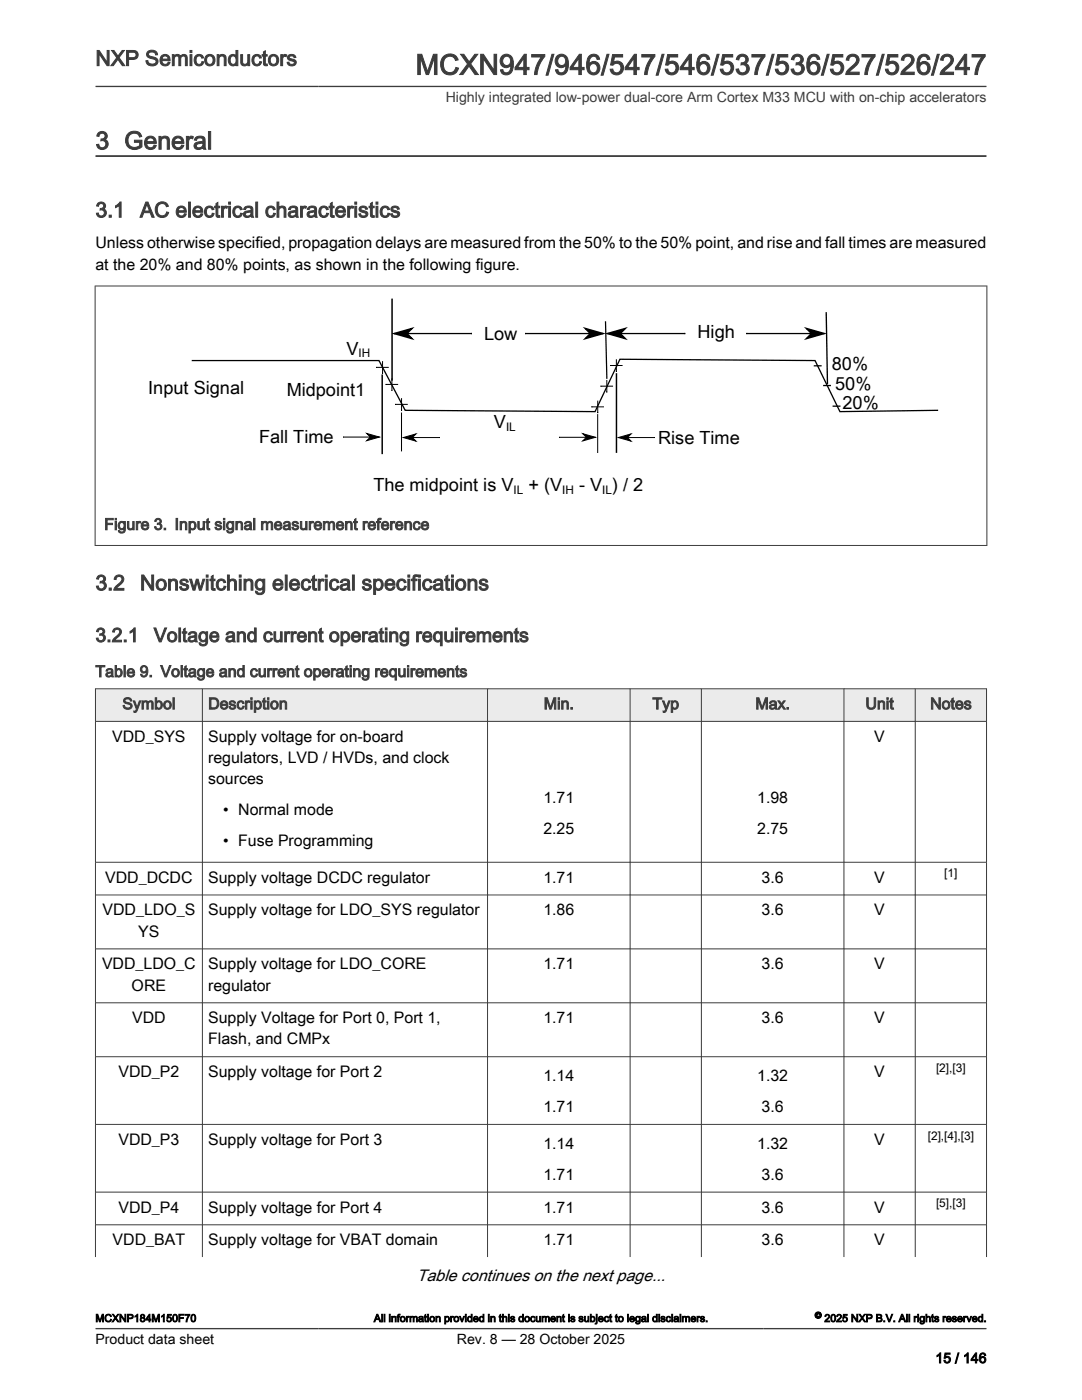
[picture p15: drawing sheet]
<svg xmlns="http://www.w3.org/2000/svg" width="216mm" height="279mm" viewBox="0 0 216 279" stroke-linecap="round" stroke-linejoin="round" font-family="sans-serif">
<defs><g id="words">
<text font-size="5.6" fill="#3c3c3c" x="82.9" y="14.9">MCXN947/946/547/546/537/536/527/526/247</text>
<text font-size="4.9" fill="#3c3c3c" x="19" y="29.8">3 General</text>
<g font-size="4.2" fill="#3c3c3c">
<text x="19" y="13.1">NXP Semiconductors</text>
<text x="19" y="43.4">3.1</text>
<text x="27.9" y="43.4">AC electrical characteristics</text>
<text x="19" y="117.8">3.2</text>
<text x="27.9" y="117.8">Nonswitching electrical specifications</text>
</g>
<g font-size="3.9" fill="#3c3c3c">
<text x="19.1" y="128.1">3.2.1</text>
<text x="30.7" y="128.1">Voltage and current operating requirements</text>
</g>
<g font-size="3.6">
<text x="69.1" y="70.8">V</text>
<text x="96.6" y="67.8">Low</text>
<text x="139.2" y="67.5">High</text>
<text x="166" y="73.9">80%</text>
<text x="166.7" y="77.9">50%</text>
<text x="29.6" y="78.6">Input Signal</text>
<text x="168.1" y="81.7">20%</text>
</g>
<text font-size="3.6" fill="#000005" x="57.2" y="79.1">Midpoint1</text>
<g font-size="3.6" fill="#000008">
<text x="51.7" y="88.5">Fall Time</text>
<text x="131.3" y="88.6">Rise Time</text>
</g>
<g font-size="3.6" fill="#000003">
<text x="98.6" y="85.5">V</text>
<text x="74.5" y="98.1">The midpoint is V</text>
<text x="105.4" y="98.1">+ (V</text>
<text x="115.5" y="98.1">- V ) / 2</text>
</g>
<text font-size="3.3" x="83.2" y="255.6">Table continues on the next page...</text>
<g font-size="3.2">
<text x="19.1" y="49.6">Unless otherwise specified, propagation delays are measured from the 50% to the 50% point, and rise and fall times are measured</text>
<text x="19.1" y="53.8">at the 20% and 80% points, as shown in the following figure.</text>
<text x="22.4" y="148.1">VDD_SYS</text>
<text x="41.5" y="148.1">Supply voltage for on-board</text>
<text x="174.5" y="148.1">V</text>
<text x="41.5" y="152.3">regulators, LVD / HVDs, and clock</text>
<text x="41.5" y="156.5">sources</text>
<text x="108.4" y="160.3">1.71</text>
<text x="151.1" y="160.3">1.98</text>
<text x="44.5" y="162.7">• Normal mode</text>
<text x="108.4" y="166.5">2.25</text>
<text x="151.1" y="166.5">2.75</text>
<text x="44.5" y="168.8">• Fuse Programming</text>
<text x="21" y="176.2">VDD_DCDC</text>
<text x="41.5" y="176.2">Supply voltage DCDC regulator</text>
<text x="108.4" y="176.2">1.71</text>
<text x="152" y="176.2">3.6</text>
<text x="174.5" y="176.2">V</text>
<text x="20.4" y="182.7">VDD_LDO_S</text>
<text x="41.5" y="182.7">Supply voltage for LDO_SYS regulator</text>
<text x="108.4" y="182.7">1.86</text>
<text x="152" y="182.7">3.6</text>
<text x="174.5" y="182.7">V</text>
<text x="27.6" y="186.9">YS</text>
<text x="20.4" y="193.5">VDD_LDO_C</text>
<text x="26.3" y="197.7">ORE</text>
<text x="41.5" y="193.5">Supply voltage for LDO_CORE</text>
<text x="41.5" y="197.7">regulator</text>
<text x="108.4" y="193.5">1.71</text>
<text x="152" y="193.5">3.6</text>
<text x="174.5" y="193.5">V</text>
<text x="26.4" y="204.2">VDD</text>
<text x="41.5" y="204.2">Supply Voltage for Port 0, Port 1,</text>
<text x="41.5" y="208.4">Flash, and CMPx</text>
<text x="108.4" y="204.2">1.71</text>
<text x="152" y="204.2">3.6</text>
<text x="174.5" y="204.2">V</text>
<text x="23.6" y="215">VDD_P2</text>
<text x="41.5" y="215">Supply voltage for Port 2</text>
<text x="108.4" y="215.8">1.14</text>
<text x="151.1" y="215.8">1.32</text>
<text x="174.5" y="215">V</text>
<text x="108.4" y="222">1.71</text>
<text x="152" y="222">3.6</text>
<text x="23.6" y="228.5">VDD_P3</text>
<text x="41.5" y="228.5">Supply voltage for Port 3</text>
<text x="108.4" y="229.3">1.14</text>
<text x="151.1" y="229.3">1.32</text>
<text x="174.5" y="228.5">V</text>
<text x="108.4" y="235.5">1.71</text>
<text x="152" y="235.5">3.6</text>
<text x="23.6" y="242">VDD_P4</text>
<text x="41.5" y="242">Supply voltage for Port 4</text>
<text x="108.4" y="242">1.71</text>
<text x="152" y="242">3.6</text>
<text x="174.5" y="242">V</text>
<text x="22.5" y="248.5">VDD_BAT</text>
<text x="41.5" y="248.5">Supply voltage for VBAT domain</text>
<text x="108.4" y="248.5">1.71</text>
<text x="152" y="248.5">3.6</text>
<text x="174.5" y="248.5">V</text>
</g>
<g font-size="3.2" fill="#3c3c3c">
<text x="20.8" y="105.7">Figure 3. Input signal measurement reference</text>
<text x="19" y="135.1">Table 9. Voltage and current operating requirements</text>
<text x="24.4" y="141.5">Symbol</text>
<text x="41.5" y="141.5">Description</text>
<text x="108.5" y="141.5">Min.</text>
<text x="130.2" y="141.5">Typ</text>
<text x="150.7" y="141.5">Max.</text>
<text x="172.7" y="141.5">Unit</text>
<text x="185.6" y="141.5">Notes</text>
</g>
<text font-size="2.8" fill="#3c3c3c" x="88.9" y="20.4">Highly integrated low-power dual-core Arm Cortex M33 MCU with on-chip accelerators</text>
<g font-size="2.8">
<text x="19" y="268.1">Product data sheet</text>
<text x="91.2" y="268.1">Rev. 8 — 28 October 2025</text>
<text x="186.6" y="272">15 / 146</text>
</g>
<g font-size="2.4">
<text x="71.6" y="71.3">IH</text>
<text x="188.4" y="175.1">[1]</text>
<text x="186.8" y="213.9">[2],[3]</text>
<text x="185.1" y="227.4">[2],[4],[3]</text>
<text x="186.8" y="240.9">[5],[3]</text>
</g>
<g font-size="2.4" fill="#000003">
<text x="101" y="86">IL</text>
<text x="102.5" y="98.5">IL</text>
<text x="112.2" y="98.5">IH</text>
<text x="120.2" y="98.5">IL</text>
</g>
<g font-size="2.1">
<text x="19" y="263.8">MCXNP184M150F70</text>
<text x="74.6" y="263.8">All information provided in this document is subject to legal disclaimers.</text>
<text x="164.5" y="263.8">2025 NXP B.V. All rights reserved.</text>
</g>
<text font-size="1.8" x="162.6" y="263.1">©</text>
</g></defs>
<path d="M19.1 31.2h177.7" fill="none" stroke="#3c3c3c" stroke-width=".35"/>
<path d="M38.3 72h37.3l5.2 9.9 37.9 .2 5-10.4 38.9 .3 5 10.1 19.6-.2z" fill="#fff"/>
<path d="M38.3 72h37.3l5.2 9.9 37.9 .2 5-10.4 38.9 .3 5 10.1 19.6-.2M78.6 66.6h15.6h-.2M105 66.6h-.2h15.6M121.2 66.6h15.5h-.1M149.1 66.6h-.2h15.6" fill="none" stroke="#000" stroke-width=".26"/>
<path d="M78.2 59.6v16.4" fill="none" stroke="#000003" stroke-width=".3"/>
<path d="M120.8 64.1l.3 11.5" fill="none" stroke="#000" stroke-width=".25"/>
<path d="M76.3 74.7v15.9M123 74.5v15.9" fill="none" stroke="#000" stroke-width=".29"/>
<g fill="#000" stroke="#000" stroke-width=".28">
<path d="M78.6 66.6l3.6-1.1-1 1.1 1 1z" fill-rule="evenodd"/>
<path d="M116.7 65.5l3.7 1.1-3.7 1 1.1-1z" fill-rule="evenodd"/>
<path d="M121.2 66.6l3.6-1.1-1 1.1 1 1z" fill-rule="evenodd"/>
<path d="M160.9 65.5l3.6 1.1-3.6 1 1-1z" fill-rule="evenodd"/>
</g>
<path d="M164.9 62.3l.2 14.4" fill="none" stroke="#000" stroke-width=".27"/>
<path d="M77.1 76.7h-.1h2.4M123 71.7v2.5v-.1M68.5 87.2h7.2M80.5 87.3h7.2M123.4 87.3h7.2" fill="none" stroke="#000" stroke-width=".2"/>
<g fill="#000" stroke="#000" stroke-width=".2">
<path d="M73.2 86.5l2.5 .7-2.5 .7 .7-.7z" fill-rule="evenodd"/>
<path d="M80.5 87.3l2.5-.7-.7 .7 .7 .7z" fill-rule="evenodd"/>
<path d="M116.3 86.6l2.5 .7-2.5 .7 .7-.7z" fill-rule="evenodd"/>
<path d="M123.4 87.3l2.5-.7-.7 .7 .7 .7z" fill-rule="evenodd"/>
</g>
<path d="M76.3 72.1v2.5v-.2M78.2 75.5v2.5v-.2M121.9 72.9h-.2h2.5M111.6 87.3h7.2M118.2 81.2h-.2h2.5" fill="none" stroke="#000005" stroke-width=".2"/>
<path d="M164.2 76.9h1.6M166.1 81.1h1.6" fill="none" stroke="#000008" stroke-width=".26"/>
<path d="M162.4 73h1.5" fill="none" stroke="#000003" stroke-width=".26"/>
<path d="M119.3 82.7v7.7" fill="none" stroke="#000003" stroke-width=".21"/>
<path d="M80.1 79.5v2.4v-.1M120 77.1h-.2h2.5M79 80.7h-.1h2.5" fill="none" stroke="#00000b" stroke-width=".2"/>
<path d="M75.2 73.3h-.1h2.5M121.1 75.8v2.5v-.1" fill="none" stroke="#000003" stroke-width=".2"/>
<path d="M119.3 80v2.4v-.1" fill="none" stroke="#00000e" stroke-width=".2"/>
<path d="M80.1 82.3v7.8" fill="none" stroke="#000" stroke-width=".21"/>
<path d="M18.9 57.1h178.1M19 57v51.9M196.9 57v51.9M18.9 108.9h178.1" fill="none" stroke="#3c3c3c" stroke-width=".2"/>
<path d="M19 137.5h177.8v6.5h-177.8z" fill-rule="evenodd" fill="#ebebeb"/>
<g fill="none" stroke="#3c3c3c" stroke-width=".2">
<path d="M19 137.5h177.9M19 137.4v113.5M40.4 137.4v113.5M97.3 137.4v113.5M125.7 137.4v113.5M140 137.4v113.5M168.4 137.4v113.5M182.6 137.4v113.5M196.8 137.4v113.5M19 144h177.9M19 172.1h177.9M19 178.6h177.9"/>
<path d="M19 189.4h177.9M19 200.1h177.9M19 210.9h177.9M19 224.4h177.9M19 237.9h177.9M19 244.4h177.9"/>
</g>
<path d="M19 17.3h177.8M19 265.2h177.8" fill="none" stroke="#3c3c3c" stroke-width=".26"/>
<path d="M18.7 269.3h14v4h-14z" fill="#fff"/>
<use href="#words"/>
</svg>
